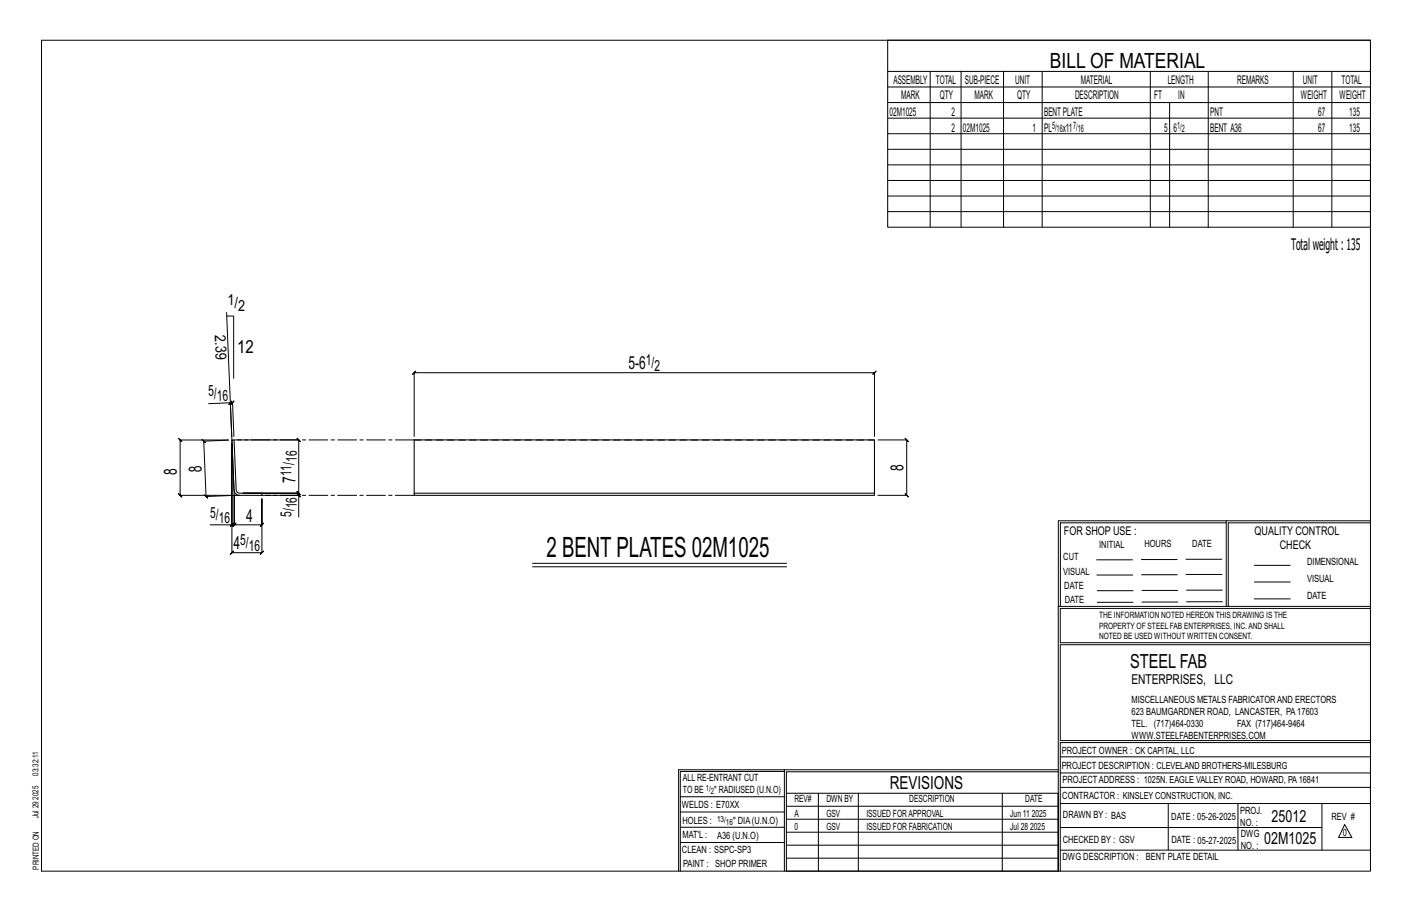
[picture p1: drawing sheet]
<svg xmlns="http://www.w3.org/2000/svg" width="432mm" height="279mm" viewBox="0 0 432 279" stroke-linecap="round" stroke-linejoin="round" font-family="sans-serif">
<defs><g id="words">
<text font-size="8.6" x="167.1" y="170.2">2 BENT PLATES 02M1025</text>
<text font-size="6.4" x="321.1" y="20.7">BILL OF MATERIAL</text>
<text font-size="5.9" x="345.6" y="204.1">STEEL FAB</text>
<g font-size="5.5">
<text x="72.5" y="107.9">12</text>
<text x="192.2" y="112.9">5-6</text>
<text x="276.3" y="144" transform="rotate(-90 276.3 144)">8</text>
<text x="54.1" y="145.3" transform="rotate(-90 54.1 145.3)">8</text>
<text x="61.7" y="144.4" transform="rotate(-92 61.7 144.4)">8</text>
<text x="90.4" y="147.6" transform="rotate(-90 90.4 147.6)">7</text>
<text x="75.3" y="159.4">4</text>
<text x="71.4" y="168">4</text>
<text x="272.2" y="241.1">REVISIONS</text>
</g>
<g font-size="5.1">
<text x="388.9" y="251.3">25012</text>
<text x="386.6" y="258.1">02M1025</text>
</g>
<text font-size="4.9" x="394.8" y="76.4">Totalweight : 135</text>
<g font-size="4.7">
<text x="69.5" y="93.3">1/</text>
<text x="72.8" y="95">2</text>
<text x="65.7" y="102.5" transform="rotate(88 65.7 102.5)">2.39</text>
<text x="197.5" y="111.7">1/</text>
<text x="200.1" y="113.4">2</text>
<text x="63.7" y="121.2" transform="rotate(-2 63.7 121.2)">5/</text>
<text x="66.4" y="122.7" transform="rotate(-2 66.4 122.7)">16</text>
<text x="90.8" y="141.2" transform="rotate(-90 90.8 141.2)">16</text>
<text x="89.1" y="145.5" transform="rotate(-90 89.1 145.5)">11/</text>
<text x="90.8" y="155.4" transform="rotate(-90 90.8 155.4)">16</text>
<text x="64.3" y="158.2">5/</text>
<text x="66.9" y="159.9">16</text>
<text x="89.1" y="158.1" transform="rotate(-90 89.1 158.1)">5/</text>
<text x="73.5" y="166.7">5/</text>
<text x="76.1" y="168.4">16</text>
</g>
<text font-size="4.2" x="346" y="209.1">ENTERPRISES, LLC</text>
<g font-size="3.7">
<text x="273.2" y="25.6">ASSEMBLY</text>
<text x="286.2" y="25.6">TOTAL</text>
<text x="295.1" y="25.6">SUB-PIECE</text>
<text x="310.4" y="25.6">UNIT</text>
<text x="330.5" y="25.6">MATERIAL</text>
<text x="357.1" y="25.6">LENGTH</text>
<text x="378.3" y="25.6">REMARKS</text>
<text x="398.4" y="25.6">UNIT</text>
<text x="410.2" y="25.6">TOTAL</text>
<text x="272.1" y="35.5">02M1025</text>
<text x="275.6" y="30.4">MARK</text>
<text x="287.4" y="30.4">QTY</text>
<text x="290.9" y="35.5">2</text>
<text x="298" y="30.4">MARK</text>
<text x="311" y="30.4">QTY</text>
<text x="319.3" y="35.5">BENTPLATE</text>
<text x="328.7" y="30.4">DESCRIPTION</text>
<text x="353" y="30.4">FT</text>
<text x="360.3" y="30.4">IN</text>
<text x="370.1" y="35.5">PNT</text>
<text x="397.8" y="30.4">WEIGHT</text>
<text x="403.2" y="35.5">67</text>
<text x="409.6" y="30.4">WEIGHT</text>
<text x="412.6" y="35.5">135</text>
<text x="290.9" y="40.2">2</text>
<text x="294.5" y="40.2">02M1025</text>
<text x="315.8" y="40.2">1</text>
<text x="319.3" y="40.2">PL</text>
<text x="325" y="40.2">x11</text>
<text x="356" y="40.2">5</text>
<text x="358.9" y="40.2">6</text>
<text x="370.1" y="40.2">BENT A36</text>
<text x="403.2" y="40.2">67</text>
<text x="412.6" y="40.2">135</text>
<text x="325.3" y="163.4">FOR SHOP USE :</text>
<text x="383.7" y="163.4">QUALITY CONTROL</text>
<text x="391.4" y="167.8">CHECK</text>
</g>
<g font-size="3.1">
<text x="321.7" y="39.4">5/</text>
<text x="323.1" y="40.5">16</text>
<text x="328.2" y="39.4">7/</text>
<text x="329.6" y="40.5">16</text>
<text x="360" y="39.4">1/</text>
<text x="361.4" y="40.5">2</text>
<text x="336.2" y="167.4">INITIAL</text>
<text x="350" y="167.1">HOURS</text>
<text x="364.6" y="167.2">DATE</text>
<text x="325.2" y="171.3">CUT</text>
<text x="399.8" y="172.8">DIMENSIONAL</text>
<text x="325.1" y="175.8">VISUAL</text>
<text x="399.8" y="177.9">VISUAL</text>
<text x="325.5" y="180">DATE</text>
<text x="325.7" y="184.4">DATE</text>
<text x="399.8" y="183.1">DATE</text>
<text x="346" y="215">MISCELLANEOUS METALS FABRICATORAND ERECTORS</text>
<text x="346" y="218.6">623 BAUMGARDNER ROAD, LANCASTER, PA17603</text>
<text x="346" y="225.8">WWW.STEELFABENTERPRISES.COM</text>
<text x="346" y="222.2">TEL. (717)464-0330</text>
<text x="378.3" y="222.2">FAX (717)464-9464</text>
<text x="324.7" y="230.5">PROJECT OWNER : CK CAPITAL, LLC</text>
<text x="208.8" y="238.8">ALL RE-ENTRANT CUT</text>
<text x="324.7" y="235.1">PROJECT DESCRIPTION : CLEVELAND BROTHERS-MILESBURG</text>
<text x="324.9" y="239.5">PROJECTADDRESS : 1025N. EAGLE VALLEY ROAD, HOWARD, PA16841</text>
<text x="208.8" y="242.5">TO BE</text>
<text x="218.4" y="242.5">&quot; RADIUSED (U.N.O)</text>
<text x="242.9" y="245.3">REV#</text>
<text x="252.7" y="245.3">DWN BY</text>
<text x="278.1" y="245.3">DESCRIPTION</text>
<text x="313.5" y="245.3">DATE</text>
<text x="324.9" y="244.2">CONTRACTOR : KINSLEY CONSTRUCTION, INC.</text>
<text x="208.5" y="247">WELDS : E70XX</text>
<text x="208.7" y="251.7">HOLES :</text>
<text x="224.2" y="251.8">&quot; DIA(U.N.O)</text>
<text x="242.9" y="249.9">A</text>
<text x="252.7" y="249.9">GSV</text>
<text x="264.9" y="249.9">ISSUED FORAPPROVAL</text>
<text x="309" y="249.9">Jun 11</text>
<text x="315.5" y="249.9">2025</text>
<text x="325.1" y="250">DRAWN BY : BAS</text>
<text x="358.2" y="250.5">DATE : 05-26-2025</text>
<text x="379.3" y="248.9">PROJ.</text>
<text x="407.2" y="250.5">REV #</text>
<text x="208.7" y="256.3">MAT'L :</text>
<text x="219.3" y="256.4">A36 (U.N.O)</text>
<text x="242.9" y="253.8">0</text>
<text x="252.7" y="253.8">GSV</text>
<text x="264.9" y="253.8">ISSUED FOR FABRICATION</text>
<text x="309" y="253.8">Jul 28</text>
<text x="315" y="253.8">2025</text>
<text x="325" y="257.6">CHECKED BY : GSV</text>
<text x="358.3" y="257.7">DATE : 05-27-2025</text>
<text x="379.3" y="252.5">NO. :</text>
<text x="379.5" y="255.9">DWG</text>
<text x="410.6" y="255.5">0</text>
<text x="208.6" y="260.7">CLEAN : SSPC-SP3</text>
<text x="324.9" y="262.9">DWG DESCRIPTION :</text>
<text x="350.4" y="263">BENT PLATE DETAIL</text>
<text x="379.5" y="259.5">NO. :</text>
<text x="208.9" y="265">PAINT : SHOP PRIMER</text>
</g>
<g font-size="2.7">
<text x="336.1" y="189">THE INFORMATION NOTED HEREON THIS DRAWING IS THE</text>
<text x="336.1" y="195.4">NOTED BE USED WITHOUT WRITTEN CONSENT.</text>
<text x="336.1" y="192.2">PROPERTY OF STEEL FAB ENTERPRISES, INC.AND SHALL</text>
</g>
<g font-size="2.6">
<text x="215.9" y="241.8">1/</text>
<text x="217.4" y="242.7">2</text>
<text x="219.3" y="251.1">13/</text>
<text x="222" y="252.1">16</text>
</g>
<g font-size="2.5">
<text x="11.7" y="237.1" transform="rotate(-90 11.7 237.1)">03:32:11</text>
<text x="11.8" y="244.4" transform="rotate(-90 11.8 244.4)">2025</text>
<text x="11.8" y="250.1" transform="rotate(-90 11.8 250.1)">Jul 29</text>
<text x="11.9" y="265.8" transform="rotate(-90 11.9 265.8)">PRINTED ON</text>
</g>
</g></defs>
<g fill="none" stroke="#000" stroke-width=".31">
<path d="M12.7 12.3h406.4v254h-406.4zM271.5 12.3h147.6v57.2h-147.6zM271.5 21.8h147.6M271.5 26.6h147.6M271.5 31.4h147.6M271.5 36.1h147.6M284.5 21.8v47.7M293.9 21.8v47.7M306.9 21.8v47.7M318.7 21.8v47.7M351.8 21.8v47.7M357.7 31.4v38.1"/>
<path d="M369.5 21.8v47.7M395.5 21.8v47.7M407.3 21.8v47.7M271.5 40.9h147.6M271.5 45.6h147.6M271.5 50.4h147.6M271.5 55.2h147.6M271.5 59.9h147.6M271.5 64.7h147.6M69.3 95.6l2.3 54.2M69.3 96.6h2.2v19M63.8 123.4l6.6-.3 .5 10.3"/>
<path d="M69.9 134.5h-14.8l-.5-.5 1 1-.5-.5v16.9l-.5-.5 1 1-.5-.5h17.1M69.9 134.5l-7.6 .4-.5-.5 1 .9-.5-.4 .7 16.9-.5-.5 1 1-.5-.5 8.6-.4M70.4 123.1h.7l-.5 .5 1-1-.5 .5 .4 10.3M70.9 122.6l-.9 1zM72.6 134.5h18.8l-.5-.5 1 1-.5-.5v16.3l-.5-.5 1 1-.5-.5h-17.1h17.1l-.5-.5 1 1-.5-.5v.6M126.7 133.4v-19.5l-.5 .5 1-1-.5 .5h140.7l-.5 .5 1-1-.5 .5v19.5M268.5 134.5h8.8l-.5-.5 1 1-.5-.5v16.9l-.5-.5 1 1-.5-.5h-8.8M81.2 151.4h10.2v6.7M90.9 150.9l1 1zM375 159.8h-50.7v25.6M375 159.2h-51.3l-.1 107.1M419.1 159.2h-44.1v26.2"/>
<path d="M419.1 159.8h-43.5v25.6M64.3 160.4h6.6v-24.8v33.4l-.5 .5 1-1-.5 .5h9.2l-.5 .5 1-1-.5 .5v-16.5v7.9l.5-.5-1 1 .5-.5h-8.5l.5-.5-1 1 .5-.5v-9v9l.5-.5-1 1 .5-.5h-.7M70.4 160.9l1-1zM162.8 172.2h77.7M162.8 173.3h77.7M335.4 171.1h10.9M335.4 175.8h11M349 171h11M349.1 175.7h11M362.7 171h10.9M362.7 175.6h11M383.6 172.8h11"/>
<path d="M383.6 177.9h11M323.7 185.4h95.4M335.5 184.1h11M335.5 180.6h11M349.2 184h11M349.2 180.5h11M362.9 180.4h10.9M362.9 184h10.9M383.6 183.1h11M419.1 186h-94.9v10.5h94.9M419.1 197.1h-94.9v29.3h94.9v.6h-94.9v39.3M239.9 235.8h-31.9v30.5"/>
<path d="M239.9 235.3h-32.4v31M323.6 235.3h-83.7v31M323.6 235.9h-83.1v6.6M324.2 236.3h94.9M324.2 231.4h94.9M208 252.9h31.9M208 257.5h31.9M208 243.6h31.9M208 248.2h31.9M240.5 242.5h83.1v23.8h-83.1zM240.5 258.4h83.1M240.5 254.4h83.1"/>
<path d="M240.5 250.4h83.1M240.5 246.5h83.1M250.3 242.5v23.8M262.5 242.5v23.8M306.5 242.5v23.8M324.2 253h80.1M324.2 245.6h94.9M324.2 259.9h94.9M324.2 240.7h94.9M357.3 245.6v14.3M378.6 245.6v14.3M404.3 245.6v14.3"/>
<path d="M411.2 252.1l2.2 3.9h-4zM240.5 262.3h83.1"/>
</g>
<path d="M70.9 134.5h.7l.8 15.8 .9 .5h6.8v.6h-6.8l-.9-.2-.6-.6-.2-.8zM126.7 150.8h140.7v.6h-140.7zM126.7 150.8v-16.3h140.7v16.3" fill="none" stroke="#000" stroke-width=".32"/>
<path d="M126.7 134.5h140.7" fill="none" stroke="#000" stroke-width=".31" stroke-dasharray="2 1.4"/>
<path d="M126.7 134.5h-55.1M73.3 151.4h-1.7v-1.6M126.7 151.4h-46.6" fill="none" stroke="#000" stroke-width=".31" stroke-dasharray="5.8 1 1 1"/>
<use href="#words"/>
</svg>
